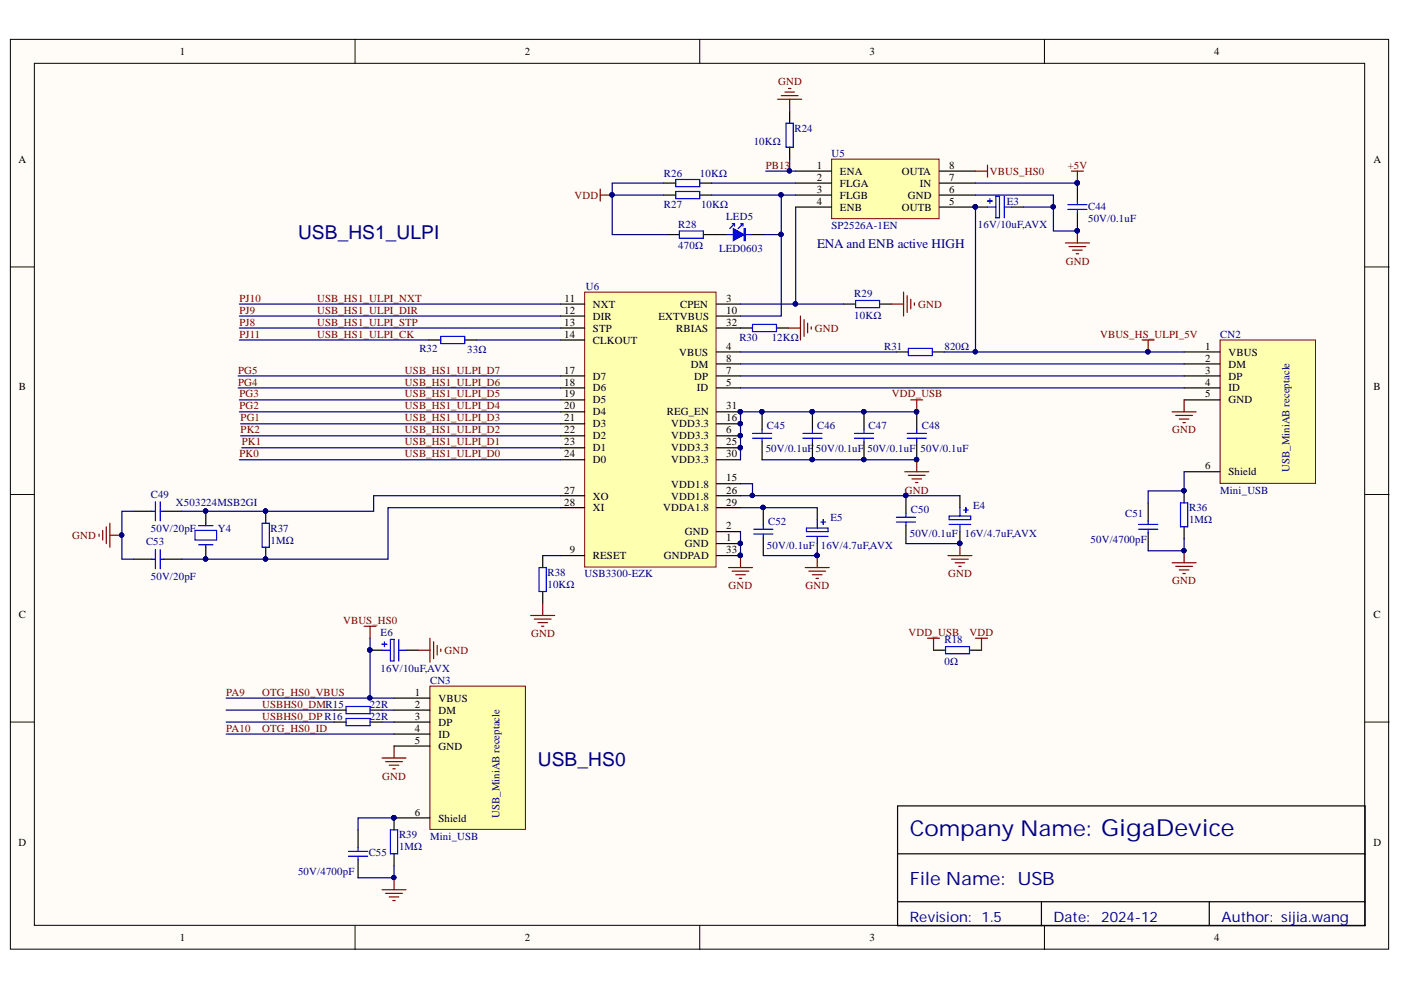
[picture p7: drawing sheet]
<svg xmlns="http://www.w3.org/2000/svg" width="297mm" height="210mm" viewBox="0 0 297 210" stroke-linecap="round" stroke-linejoin="round" font-family="sans-serif">
<defs><g id="words">
<text font-size="4.6" fill="#000080" x="192.9" y="177.3">Company Name: GigaDevice</text>
<g font-size="4.1" fill="#000080">
<text x="63.2" y="50.6">USB_HS1_ULPI</text>
<text x="114" y="162.4">USB_HS0</text>
</g>
<text font-size="3.9" fill="#000080" x="192.9" y="187.7">File Name: USB</text>
<g font-size="3" fill="#000080">
<text x="192.9" y="195.4">Revision: 1.5</text>
<text x="223.3" y="195.4">Date:</text>
<text x="233.5" y="195.4">2024-12</text>
<text x="259" y="195.4">Author: sijia.wang</text>
</g>
<text font-size="2.8" fill="#000080" x="173.3" y="52.7">ENA and ENB active HIGH</text>
<g font-size="2.3">
<text x="38.2" y="11.7">1</text>
<text x="111.2" y="11.7">2</text>
<text x="184.3" y="11.7">3</text>
<text x="257.4" y="11.7">4</text>
<text x="3.9" y="34.5">A</text>
<text x="173.2" y="35.8">1</text>
<text x="201.3" y="35.8">8</text>
<text x="291.2" y="34.5">A</text>
<text x="173.2" y="38.3">2</text>
<text x="173.2" y="40.8">3</text>
<text x="178.1" y="37">ENA</text>
<text x="178.1" y="39.6">FLGA</text>
<text x="191.2" y="37">OUTA</text>
<text x="195" y="39.6">IN</text>
<text x="201.3" y="40.8">6</text>
<text x="201.3" y="38.3">7</text>
<text x="173.2" y="43.4">4</text>
<text x="178.1" y="42.1">FLGB</text>
<text x="178.1" y="44.7">ENB</text>
<text x="191.2" y="44.7">OUTB</text>
<text x="192.5" y="42.1">GND</text>
<text x="201.3" y="43.4">5</text>
<text x="119.7" y="64">11</text>
<text x="125.7" y="65.3">NXT</text>
<text x="144.2" y="65.3">CPEN</text>
<text x="154" y="64">3</text>
<text x="119.6" y="66.5">12</text>
<text x="119.6" y="69.1">13</text>
<text x="119.6" y="71.6">14</text>
<text x="125.7" y="67.8">DIR</text>
<text x="125.7" y="70.3">STP</text>
<text x="139.6" y="67.8">EXTVBUS</text>
<text x="143.4" y="70.3">RBIAS</text>
<text x="154" y="66.5">10</text>
<text x="154" y="69.1">32</text>
<text x="125.7" y="72.9">CLKOUT</text>
<text x="144" y="75.4">VBUS</text>
<text x="146.4" y="77.9">DM</text>
<text x="154" y="74.1">4</text>
<text x="154" y="76.7">8</text>
<text x="255.5" y="74.1">1</text>
<text x="255.5" y="76.7">2</text>
<text x="260.5" y="75.4">VBUS</text>
<text x="260.5" y="77.9">DM</text>
<text x="4" y="82.8">B</text>
<text x="119.6" y="79.2">17</text>
<text x="119.6" y="81.7">18</text>
<text x="125.7" y="80.5">D7</text>
<text x="125.7" y="83">D6</text>
<text x="147.2" y="80.5">DP</text>
<text x="147.7" y="83">ID</text>
<text x="154" y="81.7">5</text>
<text x="154" y="79.2">7</text>
<text x="255.5" y="79.2">3</text>
<text x="255.5" y="81.7">4</text>
<text x="260.5" y="80.5">DP</text>
<text x="260.5" y="83">ID</text>
<text x="291.2" y="82.8">B</text>
<text x="119.6" y="84.3">19</text>
<text x="119.6" y="86.8">20</text>
<text x="119.6" y="89.3">21</text>
<text x="125.7" y="85.5">D5</text>
<text x="125.7" y="88.1">D4</text>
<text x="141.4" y="88.1">REG_EN</text>
<text x="154" y="89.3">16</text>
<text x="154" y="86.8">31</text>
<text x="255.5" y="84.3">5</text>
<text x="260.5" y="85.5">GND</text>
<text x="119.6" y="91.9">22</text>
<text x="119.6" y="94.4">23</text>
<text x="125.7" y="90.6">D3</text>
<text x="125.7" y="93.1">D2</text>
<text x="125.7" y="95.7">D1</text>
<text x="142.3" y="93.1">VDD3.3</text>
<text x="142.3" y="90.6">VDD3.3</text>
<text x="142.3" y="95.7">VDD3.3</text>
<text x="154" y="91.9">6</text>
<text x="154" y="94.4">25</text>
<text x="119.6" y="97">24</text>
<text x="125.7" y="98.2">D0</text>
<text x="142.3" y="98.2">VDD3.3</text>
<text x="154" y="97">30</text>
<text x="255.5" y="99.5">6</text>
<text x="260.5" y="100.8">Shield</text>
<text x="119.6" y="104.6">27</text>
<text x="119.6" y="107.2">28</text>
<text x="125.7" y="105.9">XO</text>
<text x="142.3" y="103.4">VDD1.8</text>
<text x="142.3" y="105.9">VDD1.8</text>
<text x="154" y="102">15</text>
<text x="154" y="104.6">26</text>
<text x="154" y="107.2">29</text>
<text x="125.7" y="108.4">XI</text>
<text x="140.6" y="108.4">VDDA1.8</text>
<text x="145.2" y="113.5">GND</text>
<text x="154" y="112.3">2</text>
<text x="120.8" y="117.3">9</text>
<text x="125.7" y="118.6">RESET</text>
<text x="140.8" y="118.6">GNDPAD</text>
<text x="145.2" y="116.1">GND</text>
<text x="154" y="114.8">1</text>
<text x="154" y="117.3">33</text>
<text x="4" y="131">C</text>
<text x="291.2" y="131">C</text>
<text x="88" y="147.5">1</text>
<text x="93" y="148.8">VBUS</text>
<text x="88" y="150">2</text>
<text x="88" y="152.6">3</text>
<text x="88" y="155.1">4</text>
<text x="93" y="151.3">DM</text>
<text x="93" y="153.8">DP</text>
<text x="88" y="157.6">5</text>
<text x="93" y="156.4">ID</text>
<text x="93" y="158.9">GND</text>
<text x="88" y="172.9">6</text>
<text x="3.9" y="179.3">D</text>
<text x="93" y="174.2">Shield</text>
<text x="291.2" y="179.3">D</text>
<text x="38.2" y="199.6">1</text>
<text x="111.2" y="199.6">2</text>
<text x="184.3" y="199.6">3</text>
<text x="257.4" y="199.6">4</text>
</g>
<g font-size="2.3" fill="#800000">
<text x="165" y="18">GND</text>
<text x="162.3" y="35.8">PB13</text>
<text x="226.4" y="35.8">+5V</text>
<text x="209.9" y="37">VBUS_HS0</text>
<text x="121.8" y="42.1">VDD</text>
<text x="226" y="56.1">GND</text>
<text x="50.8" y="64">PJ10</text>
<text x="67.3" y="64">USB_HS1_ULPI_NXT</text>
<text x="194.7" y="65.3">GND</text>
<text x="50.8" y="69.1">PJ8</text>
<text x="50.8" y="66.5">PJ9</text>
<text x="50.8" y="71.6">PJ11</text>
<text x="67.3" y="66.5">USB_HS1_ULPI_DIR</text>
<text x="67.3" y="69.1">USB_HS1_ULPI_STP</text>
<text x="67.3" y="71.6">USB_HS1_ULPI_CK</text>
<text x="172.7" y="70.3">GND</text>
<text x="233.2" y="71.6">VBUS_HS_ULPI_5V</text>
<text x="50.5" y="79.2">PG5</text>
<text x="50.5" y="81.7">PG4</text>
<text x="85.9" y="81.7">USB_HS1_ULPI_D6</text>
<text x="85.9" y="79.2">USB_HS1_ULPI_D7</text>
<text x="50.8" y="86.8">PG2</text>
<text x="50.8" y="84.3">PG3</text>
<text x="51" y="89.3">PG1</text>
<text x="85.9" y="89.3">USB_HS1_ULPI_D3</text>
<text x="85.9" y="86.8">USB_HS1_ULPI_D4</text>
<text x="85.9" y="84.3">USB_HS1_ULPI_D5</text>
<text x="189.1" y="84.3">VDD_USB</text>
<text x="51" y="91.9">PK2</text>
<text x="51.3" y="94.4">PK1</text>
<text x="85.9" y="94.4">USB_HS1_ULPI_D1</text>
<text x="85.9" y="91.9">USB_HS1_ULPI_D2</text>
<text x="248.5" y="91.9">GND</text>
<text x="50.8" y="97">PK0</text>
<text x="85.9" y="97">USB_HS1_ULPI_D0</text>
<text x="191.9" y="104.6">GND</text>
<text x="15.3" y="114.3">GND</text>
<text x="154.5" y="124.9">GND</text>
<text x="170.8" y="124.9">GND</text>
<text x="201" y="122.4">GND</text>
<text x="248.5" y="123.9">GND</text>
<text x="72.8" y="132.3">VBUS_HS0</text>
<text x="112.6" y="135.1">GND</text>
<text x="192.6" y="134.8">VDD_USB</text>
<text x="205.6" y="134.8">VDD</text>
<text x="94.2" y="138.6">GND</text>
<text x="48" y="147.5">PA9</text>
<text x="55.6" y="147.5">OTG_HS0_VBUS</text>
<text x="48" y="155.1">PA10</text>
<text x="55.6" y="152.6">USBHS0_DP R16</text>
<text x="55.6" y="155.1">OTG_HS0_ID</text>
<text x="55.6" y="150">USBHS0_DMR15</text>
<text x="81" y="165.3">GND</text>
</g>
<g font-size="2.3" fill="#000080">
<text x="168.4" y="27.9">R24</text>
<text x="159.8" y="30.7">10KΩ</text>
<text x="176.3" y="33.2">U5</text>
<text x="140.8" y="37.5">R26</text>
<text x="148.4" y="37.5">10KΩ</text>
<text x="140.8" y="44.2">R27</text>
<text x="148.6" y="44.2">10KΩ</text>
<text x="154" y="46.7">LED5</text>
<text x="213.4" y="43.4">E3</text>
<text x="230.7" y="44.5">C44</text>
<text x="230.7" y="47">50V/0.1uF</text>
<text x="143.8" y="48.3">R28</text>
<text x="143.8" y="52.8">470Ω</text>
<text x="152.4" y="53.3">LED0603</text>
<text x="176.3" y="48.5">SP2526A-1EN</text>
<text x="207.3" y="48.3">16V/10uF,AVX</text>
<text x="124.2" y="61.4">U6</text>
<text x="181.1" y="63">R29</text>
<text x="181.1" y="67.5">10KΩ</text>
<text x="258.7" y="71.6">CN2</text>
<text x="88.9" y="74.6">R32</text>
<text x="99.1" y="74.9">33Ω</text>
<text x="156.8" y="72.4">R30</text>
<text x="163.6" y="72.4">12KΩ</text>
<text x="187.5" y="74.1">R31</text>
<text x="200.2" y="74.1">820Ω</text>
<text x="162.3" y="95.9">50V/0.1uF</text>
<text x="162.6" y="90.9">C45</text>
<text x="173" y="95.9">50V/0.1uF</text>
<text x="173.3" y="90.9">C46</text>
<text x="183.9" y="95.9">50V/0.1uF</text>
<text x="184.2" y="90.9">C47</text>
<text x="195.2" y="95.9">50V/0.1uF</text>
<text x="195.4" y="90.9">C48</text>
<text x="273.4" y="100" transform="rotate(-90 273.4 100)">USB_MiniAB receptacle</text>
<text x="32" y="105.7">C49</text>
<text x="37.3" y="107.2">X503224MSB2GI</text>
<text x="206.3" y="107.9">E4</text>
<text x="258.7" y="104.6">Mini_USB</text>
<text x="32" y="112.8">50V/20pF</text>
<text x="46.2" y="112.8">Y4</text>
<text x="57.4" y="112.8">R37</text>
<text x="162.9" y="111.2">C52</text>
<text x="176" y="110.5">E5</text>
<text x="192.9" y="113.8">50V/0.1uF</text>
<text x="193.1" y="108.7">C50</text>
<text x="204.6" y="113.8">16V/4.7uF,AVX</text>
<text x="238.6" y="109.7">C51</text>
<text x="252.1" y="108.4">R36</text>
<text x="252.1" y="111">1MΩ</text>
<text x="31" y="115.5">C53</text>
<text x="57.4" y="115.3">1MΩ</text>
<text x="162.6" y="116.3">50V/0.1uF</text>
<text x="174" y="116.3">16V/4.7uF,AVX</text>
<text x="231.2" y="115">50V/4700pF</text>
<text x="32" y="122.9">50V/20pF</text>
<text x="116.1" y="122.1">R38</text>
<text x="116.1" y="124.7">10KΩ</text>
<text x="123.9" y="122.4">USB3300-EZK</text>
<text x="80.7" y="134.8">E6</text>
<text x="200.2" y="136.3">R18</text>
<text x="80.7" y="142.4">16V/10uF,AVX</text>
<text x="200.2" y="140.9">0Ω</text>
<text x="91.2" y="145">CN3</text>
<text x="78.4" y="150">22R</text>
<text x="78.4" y="152.6">22R</text>
<text x="105.9" y="173.5" transform="rotate(-90 105.9 173.5)">USB_MiniAB receptacle</text>
<text x="84.6" y="177.8">R39</text>
<text x="91.2" y="178">Mini_USB</text>
<text x="63.2" y="185.6">50V/4700pF</text>
<text x="78.2" y="181.6">C55</text>
<text x="84.6" y="180.3">1MΩ</text>
</g>
</g></defs>
<g fill="#fffcf8" stroke="#000" stroke-width=".21">
<path d="M2.2 8.3h292.2v192.9h-292.2z"/>
<path d="M7.3 13.4h282v182.8h-282z"/>
</g>
<path d="M75.3 8.3v5.1M148.4 8.3v5.1M221.4 8.3v5.1M2.2 56.6h5.1M289.4 56.6h5.1M2.2 104.8h5.1M289.4 104.8h5.1M2.2 153.1h5.1M289.4 153.1h5.1M75.3 196.3v5M148.4 196.3v5M221.4 196.3v5" fill="none" stroke="#000" stroke-width=".21"/>
<path d="M190.3 170.9h99.1v25.4h-99.1zM190.3 181h99.1M190.3 191.2h99.1M220.8 191.2v5.1M256.4 191.2v5.1" fill="none" stroke="#000" stroke-width=".25"/>
<path d="M124 61.9h27.8v58.3h-27.8z" fill="#ffffb0" stroke="#800000" stroke-width=".21"/>
<g fill="none" stroke="#000" stroke-width=".25">
<path d="M140.7 41.4h2.6M148.4 41.4h2.5M118.9 64.5h5.1M118.9 79.7h5.1M118.9 67h5.1M118.9 69.5h5.1M118.9 72.1h5.1M151.9 64.5h5.1M151.9 74.6h5.1M151.9 79.7h5.1M151.9 77.2h5.1M151.9 67h5.1"/>
<path d="M151.9 69.5h7.6M164.6 69.5h2.6M118.9 82.2h5.1M118.9 92.4h5.1M118.9 89.9h5.1M118.9 84.8h5.1M118.9 87.3h5.1M118.9 94.9h5.1M118.9 97.5h5.1M151.9 82.2h5.1M151.9 92.4h5.1M151.9 89.9h5.1"/>
<path d="M151.9 87.3h5.1M151.9 94.9h5.1M151.9 97.5h5.1M118.9 117.8h5.1M118.9 105.1h5.1M118.9 107.6h5.1M151.9 115.3h5.1M151.9 112.7h5.1M151.9 117.8h5.1M151.9 102.6h5.1M151.9 105.1h5.1M151.9 107.6h5.1"/>
</g>
<g fill="#000080" stroke="#000080" stroke-width=".21">
<circle cx="157" cy="115.2" r=".46"/>
<circle cx="157" cy="92.4" r=".46"/>
<circle cx="157" cy="89.8" r=".46"/>
<circle cx="156.9" cy="94.9" r=".46"/>
<circle cx="156.9" cy="87.3" r=".46"/>
<circle cx="156.9" cy="117.8" r=".46"/>
</g>
<path d="M143.3 40.6h5.1v1.5h-5.1zM159.5 68.8h5.1v1.5h-5.1z" fill="none" stroke="#00f" stroke-width=".25"/>
<path d="M167.2 69.5h2.5M169.7 67v5.1M170.5 67.8v3.5M171.2 68.5v2.1M172 69.3v.5" fill="none" stroke="#800000" stroke-width=".25"/>
<path d="M258.7 72.1h20.2v30.4h-20.2z" fill="#ffffb0" stroke="#800000" stroke-width=".21"/>
<g fill="none" stroke="#000" stroke-width=".25">
<path d="M90.9 72.1h2.6M98.5 72.1h2.6M190 74.6h2.6M197.7 74.6h2.5M251.1 74.6h7.6M251.1 77.2h7.6M251.1 79.7h7.6M161.6 87.3v3.8M161.6 93.7v3.8M172.3 87.3v3.8M172.3 93.7v3.8M183.2 87.3v3.8"/>
<path d="M183.2 93.7v3.8M194.4 87.3v3.8M194.4 93.7v3.8M251.1 82.2h7.6M251.1 84.8h7.6M28.4 108.4h3.8M28.4 118.6h3.8M34.7 108.4h3.8M34.7 118.6h3.8M43.6 108.4v2.5M43.6 116v2.6M56.3 108.4v2.5"/>
<path d="M56.3 116v2.6M115.1 117.8v2.5M161.8 107.6v3.8M161.8 114v3.8M173.3 107.6v2.6M173.3 115.3v2.5M192.1 105.1v3.8M192.1 111.4v3.9M203.5 105.1v2.5M203.5 112.7v2.6M243.4 106.6v3.8M243.4 113v3.8"/>
<path d="M251.1 100h7.6M251.1 104.1v2.5M251.1 111.7v2.5M115.1 125.4v2.6"/>
</g>
<g fill="#000080" stroke="#000080" stroke-width=".21">
<circle cx="251" cy="104" r=".46"/>
<circle cx="251" cy="116.7" r=".46"/>
<circle cx="228.4" cy="38.8" r=".46"/>
<circle cx="228.4" cy="48.9" r=".46"/>
<circle cx="161.5" cy="87.3" r=".46"/>
<circle cx="172.2" cy="87.3" r=".47"/>
<circle cx="172.2" cy="97.4" r=".46"/>
<circle cx="183.1" cy="87.3" r=".46"/>
<circle cx="183.1" cy="97.4" r=".46"/>
<circle cx="194.3" cy="87.3" r=".46"/>
<circle cx="194.3" cy="97.4" r=".46"/>
<circle cx="173.2" cy="117.8" r=".46"/>
<circle cx="203.5" cy="115.2" r=".46"/>
<circle cx="161.8" cy="107.6" r=".46"/>
<circle cx="192" cy="105" r=".46"/>
<circle cx="156.9" cy="117.8" r=".46"/>
<circle cx="43.6" cy="118.5" r=".46"/>
<circle cx="43.6" cy="108.4" r=".46"/>
<circle cx="25.8" cy="113.4" r=".46"/>
<circle cx="56.3" cy="118.5" r=".46"/>
<circle cx="56.3" cy="108.4" r=".46"/>
</g>
<g fill="none" stroke="#00f" stroke-width=".25">
<path d="M93.5 71.3h5v1.5h-5zM192.6 73.9h5.1v1.5h-5.1zM159.5 92.9h4.1M159.5 91.9h4.1M161.6 91.1v.8M161.6 92.9v.8M170.2 92.9h4.1M170.2 91.9h4.1M172.3 91.1v.8M172.3 92.9v.8M181.2 92.9h4M181.2 91.9h4"/>
<path d="M183.2 91.1v.8M183.2 92.9v.8M192.3 92.9h4.1M192.3 91.9h4.1M194.4 91.1v.8M194.4 92.9v.8M32.2 108.4h.8M32.2 118.6h.8M33 106.4v4M33 116.5v4.1M34 108.4h.7M34 106.4v4"/>
<path d="M34 116.5v4.1M34 118.6h.7M41.3 112.5h4.6v2h-4.6zM42.1 111.4h3.1M42.1 115.5h3.1M43.6 110.9v.5M43.6 115.5v.5M55.6 110.9h1.5v5.1h-1.5zM159.8 112.2h4.1M159.8 113.2h4.1M161.8 111.4v.8M161.8 113.2v.8"/>
<path d="M171 112h4.6v.7h-4.6zM171 113.7h4.6M173.3 110.2v1.8M173.3 113.7v1.6M174 110.7h1.1M174.5 110.2v1M190 110.7h4.1M190 109.7h4.1M192.1 108.9v.8M192.1 110.7v.7M201.2 111.2h4.6M201.2 109.4h4.6v.8h-4.6z"/>
<path d="M203.5 107.6v1.8M203.5 111.2v1.5M204.3 108.1h1M204.8 107.6v1.1M241.4 111.2h4.1M241.4 112.2h4.1M243.4 110.4v.8M243.4 112.2v.8M250.3 106.6h1.5v5.1h-1.5zM114.3 120.3h1.5v5.1h-1.5z"/>
</g>
<g fill="none" stroke="#800000" stroke-width=".25">
<path d="M227.2 36.3h2.5M228.4 36.3v2.5M225.9 51.5h5.1M226.7 52.3h3.5M227.4 53h2M228.2 53.8h.5M228.4 49v2.5M193.1 84.8h2.5M194.4 84.8v2.5M194.4 97.5v2.5M248.5 87.3h5.1M249.3 88.1h3.5"/>
<path d="M250 88.8h2.1M250.8 89.6h.5M251.1 84.8v2.5M21 113.2v.5M21.8 112.5v2M22.5 111.7v3.6M23.3 110.9v5.1M23.3 113.5h2.5M157 117.8v2.5M173.3 117.8v2.5M191.8 100h5.1M192.6 100.8h3.5"/>
<path d="M193.4 101.5h2M194.1 102.3h.5M201 117.8h5.1M201.7 118.6h3.6M202.5 119.3h2M203.5 115.3v2.5M248.5 119.3h5.1M251.1 116.8v2.5M112.5 130.5h5.1M113.3 131.3h3.5M114 132h2.1M114.8 132.8h.5"/>
<path d="M115.1 128v2.5M154.5 120.3h5M155.2 121.1h3.6M156 121.9h2M156.7 122.6h.6M170.7 120.3h5.1M171.5 121.1h3.6M172.3 121.9h2M173 122.6h.5M203.3 120.1h.5M249.3 120.1h3.5M250 120.8h2.1"/>
<path d="M250.8 121.6h.5"/>
</g>
<path d="M176.3 33.7h22.8v12.7h-22.8z" fill="#ffffb0" stroke="#800000" stroke-width=".21"/>
<path d="M168.7 36.3h7.6M168.7 38.8h7.6M199.2 36.3h7.6M199.2 38.8h7.6M151.7 49.7h2.5M159.3 49.7h2.5M168.7 41.4h7.6M168.7 43.9h7.6M199.2 41.4h7.6M199.2 43.9h7.6" fill="none" stroke="#000" stroke-width=".25"/>
<g fill="#000080" stroke="#000080" stroke-width=".21">
<circle cx="206.8" cy="43.8" r=".46"/>
<circle cx="129.8" cy="41.3" r=".46"/>
</g>
<path d="M127.3 40.1v2.5M127.3 41.4h2.5" fill="none" stroke="#800000" stroke-width=".25"/>
<path d="M155.5 48.5l2.3 1.2-2.3 1.3z" fill="#00f"/>
<g fill="none" stroke="#00f" stroke-width=".25">
<path d="M143.3 38.1h5.1v1.5h-5.1zM144 49h5.1v1.5h-5.1zM154.2 49.7h1.3M155.2 47.5h.5M155.5 48.5l2.3 1.2-2.3 1.3zM155.7 47.5l-1 1M155.7 47.5v.5M157 47.5h.5M157.5 47.5l-1 1M157.5 47.5v.5M157.8 48.5h.2v2.5h-.2zM157.9 48.5v2.5"/>
<path d="M158 49.7h1.3M209.4 42.6h1M209.4 43.9h1.7M209.9 42.1v1M211.1 41.6h.8v4.6h-.8zM212.9 43.9h1.6M212.9 41.6v4.6M226.4 43.4h4.1M226.4 44.4h4.1M228.4 42.6v.8M228.4 44.4v.8M181.4 63.7h5.1v1.5h-5.1z"/>
<path d="M81 136.6h1M81 137.9h1.8M81.5 136.1v1M82.8 135.6h.7v4.5h-.7zM84.6 137.9h1.5M84.6 135.6v4.5M75.9 179.8v.7M82.8 176h1.5v5h-1.5zM73.9 180.5h4M73.9 181.5h4M75.9 181.5v.8"/>
</g>
<g fill="none" stroke="#000" stroke-width=".25">
<path d="M140.7 38.8h2.6M148.4 38.8h2.5M228.4 38.8v3.8M141.5 49.7h2.5M149.1 49.7h2.6M206.8 43.9h2.6M214.5 43.9h2.5M228.4 45.2v3.8M178.9 64.5h2.5M186.5 64.5h2.5M78.5 137.9h2.5M86.1 137.9h2.5"/>
<path d="M75.9 176v3.8M83.5 173.4v2.6M75.9 182.3v3.8M83.5 181v2.6"/>
</g>
<g fill="none" stroke="#800000" stroke-width=".25">
<path d="M189 64.5h2.6M191.6 61.9v5.1M192.3 62.7v3.5M193.1 63.5v2M193.9 64.2v.5M242.2 72.1h2.5M243.4 72.1v2.5M77.2 132.8h2.5M78.5 132.8v2.5M88.6 137.9h2.6M91.2 135.3v5.1M91.9 136.1v3.5"/>
<path d="M92.7 136.8v2.1M93.5 137.6v.5M83.5 158.2v2.5M81 160.7h5.1M81.8 161.5h3.5M82.5 162.2h2.1M83.3 163h.5M81 188.6h5.1M81.8 189.4h3.5M82.5 190.2h2.1M83.3 190.9h.5M83.5 186.1v2.5"/>
</g>
<g fill="#000080" stroke="#000080" stroke-width=".21">
<circle cx="228.4" cy="48.9" r=".46"/>
<circle cx="228.4" cy="38.8" r=".46"/>
<circle cx="206.8" cy="43.8" r=".46"/>
<circle cx="243.4" cy="74.6" r=".46"/>
<circle cx="83.5" cy="186.1" r=".46"/>
<circle cx="83.5" cy="173.4" r=".46"/>
<circle cx="78.4" cy="137.8" r=".46"/>
</g>
<path d="M91.1 145.5h20.3v30.3h-20.3z" fill="#ffffb0" stroke="#800000" stroke-width=".21"/>
<g fill="none" stroke="#000" stroke-width=".25">
<path d="M167.4 23.6v2.5M167.4 31.2v2.5M197.9 137.9h2.6M205.6 137.9h2.5M70.8 150.6h2.6M70.8 153.1h2.6M78.5 150.6h2.5M78.5 153.1h2.5M83.5 148h7.7M83.5 150.6h7.7M83.5 153.1h7.7M83.5 155.6h7.7"/>
<path d="M83.5 158.2h7.7M83.5 173.4h7.7"/>
</g>
<g fill="#000080" stroke="#000080" stroke-width=".21">
<circle cx="83.5" cy="173.4" r=".46"/>
<circle cx="157" cy="115.2" r=".46"/>
<circle cx="156.9" cy="117.8" r=".46"/>
<circle cx="159.5" cy="105" r=".46"/>
<circle cx="251" cy="116.7" r=".46"/>
<circle cx="251" cy="104" r=".46"/>
<circle cx="156.9" cy="94.9" r=".46"/>
<circle cx="157" cy="92.4" r=".46"/>
<circle cx="157" cy="89.8" r=".46"/>
<circle cx="156.9" cy="87.3" r=".46"/>
<circle cx="161.5" cy="87.3" r=".46"/>
<circle cx="172.2" cy="87.3" r=".47"/>
<circle cx="183.1" cy="87.3" r=".46"/>
<circle cx="194.3" cy="87.3" r=".46"/>
<circle cx="172.2" cy="97.4" r=".46"/>
<circle cx="183.1" cy="97.4" r=".46"/>
<circle cx="194.3" cy="97.4" r=".46"/>
<circle cx="161.8" cy="107.6" r=".46"/>
<circle cx="173.2" cy="117.8" r=".46"/>
<circle cx="192" cy="105" r=".46"/>
<circle cx="203.5" cy="115.2" r=".46"/>
<circle cx="25.8" cy="113.4" r=".46"/>
<circle cx="43.6" cy="108.4" r=".46"/>
<circle cx="56.3" cy="108.4" r=".46"/>
<circle cx="43.6" cy="118.5" r=".46"/>
<circle cx="56.3" cy="118.5" r=".46"/>
<circle cx="168.6" cy="64.4" r=".47"/>
<circle cx="165.6" cy="41.3" r=".46"/>
<circle cx="165.6" cy="49.7" r=".47"/>
<circle cx="206.8" cy="43.8" r=".46"/>
<circle cx="206.8" cy="74.6" r=".46"/>
<circle cx="228.4" cy="38.8" r=".46"/>
<circle cx="223.3" cy="43.8" r=".46"/>
<circle cx="228.4" cy="48.9" r=".46"/>
<circle cx="129.8" cy="41.3" r=".46"/>
<circle cx="83.5" cy="186.1" r=".46"/>
<circle cx="78.4" cy="137.8" r=".46"/>
<circle cx="78.4" cy="148" r=".46"/>
<circle cx="243.4" cy="74.6" r=".46"/>
<circle cx="167.4" cy="36.2" r=".46"/>
</g>
<path d="M166.4 19.5h2M167.2 18.8h.5M164.9 21h5.1M165.6 20.3h3.6M167.4 21v2.6M206.8 36.3h2.6M209.4 35v2.6M196.7 135.3h2.5M197.9 135.3v2.6M206.8 135.3h2.6M208.1 135.3v2.6" fill="none" stroke="#800000" stroke-width=".25"/>
<path d="M166.7 26.1h1.5v5.1h-1.5zM200.5 137.1h5.1v1.5h-5.1zM73.4 149.8h5.1v1.5h-5.1zM73.4 152.3h5.1v1.6h-5.1z" fill="none" stroke="#00f" stroke-width=".25"/>
<g fill="none" stroke="#000080" stroke-width=".25">
<path d="M140.7 38.8h-10.9v2.6M150.9 38.8h17.8M162.3 36.3h6.4M167.4 33.7v2.6M206.8 38.8h21.6M140.7 41.4h-10.9v8.3h11.7M150.9 41.4h14.7v25.6h-8.6M161.8 49.7h3.8M165.6 41.4h3.1M168.7 43.9v20.6h-11.7M206.8 41.4h16.5v7.6h5.1M206.8 43.9v30.7"/>
<path d="M217 43.9h6.3M50.5 79.7h68.4M50.8 64.5h68.1M50.8 67h68.1M50.8 69.5h68.1M50.8 72.1h40.1M101.1 72.1h17.8M157 77.2h94.1M157 79.7h94.1M157 74.6h33M168.7 64.5h10.2M200.2 74.6h50.9"/>
<path d="M50.5 82.2h68.4M50.8 84.8h68.1M50.8 87.3h68.1M50.8 97.5h68.1M51 89.9h67.9M51 92.4h67.9M51.3 94.9h67.6M157 82.2h94.1M161.6 97.5h32.8M194.4 87.3h-37.4v10.2M28.4 108.4h-2.6v10.2h2.6M115.1 117.8h3.8"/>
<path d="M118.9 105.1h-39.7v3.3h-40.7M118.9 107.6h-36.6v11h-43.8M157 112.7v5.1M157 102.6h2.5v2.5M157 107.6h16.3M157 105.1h46.5M161.8 117.8h11.5M192.1 115.3h11.4M251.1 114.2v2.6h-7.7M251.1 100v4.1h-7.7v2.5M78.5 135.3v12.7M48 148h35.5"/>
<path d="M48 155.6h35.5M48 150.6h22.8M48 153.1h22.8M81 150.6h2.5M81 153.1h2.5M83.5 173.4h-7.6v2.6M83.5 183.6v2.5h-7.6"/>
</g>
<use href="#words"/>
</svg>
